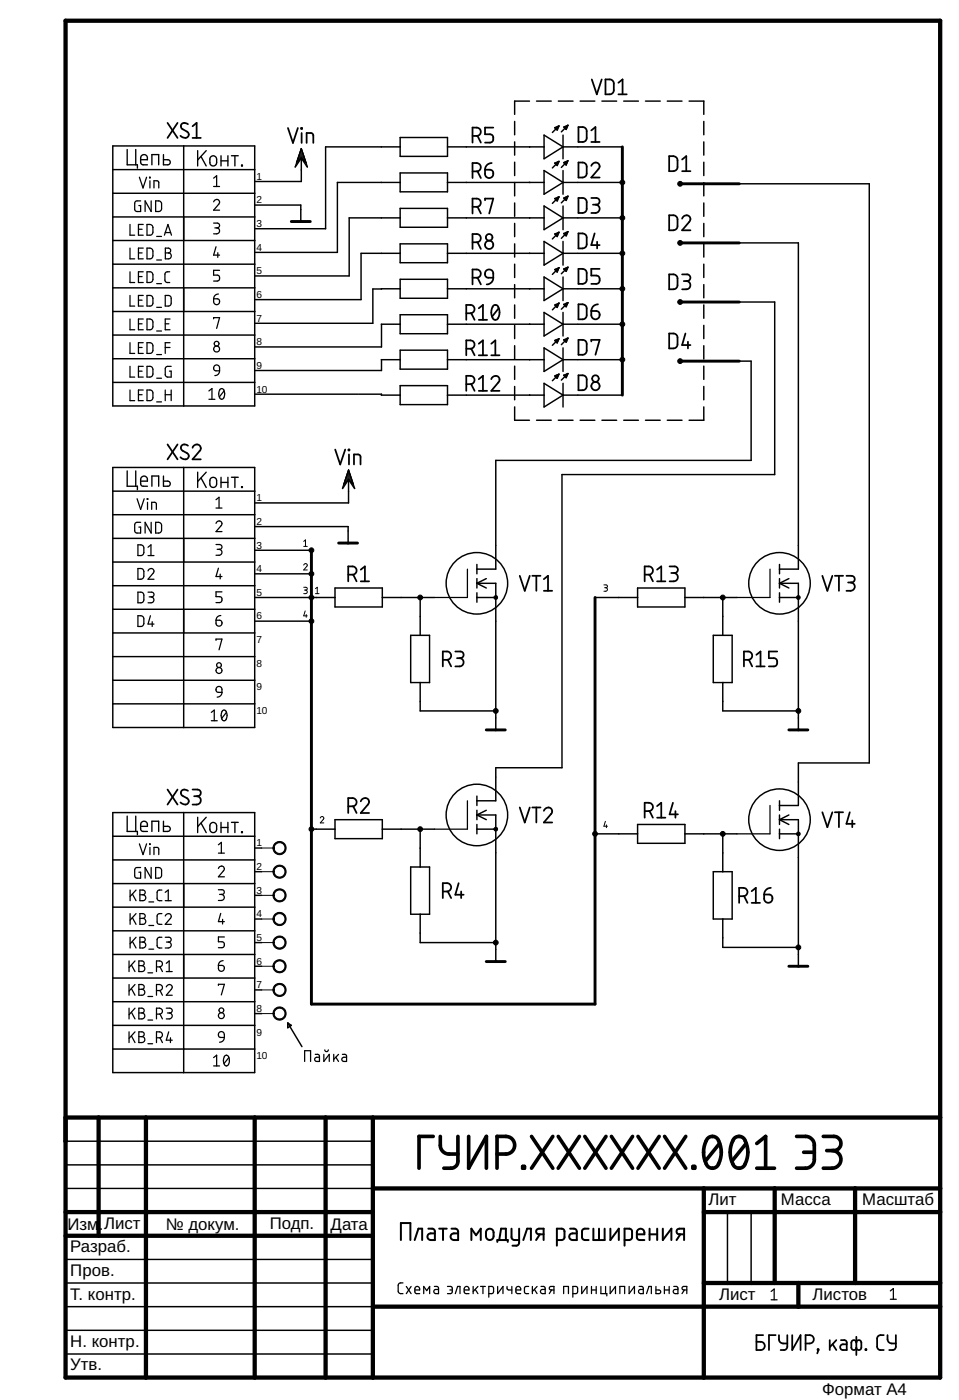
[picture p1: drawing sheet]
<svg xmlns="http://www.w3.org/2000/svg" width="195mm" height="284mm" viewBox="0 0 195 284" stroke-linecap="round" stroke-linejoin="round" font-family="sans-serif">
<defs><g id="words">
<g font-size="3.4">
<text x="143.8" y="244.7">Лит</text>
<text x="158.5" y="244.6">Масса</text>
<text x="175" y="244.7">Масштаб</text>
<text x="13.7" y="249.7">Изм</text>
<text x="20" y="249.7">.</text>
<text x="21.1" y="249.6">Лист</text>
<text x="33.6" y="249.7">№ докум.</text>
<text x="54.7" y="249.6">Подп.</text>
<text x="67.1" y="249.7">Дата</text>
<text x="14.3" y="254.2">Разраб.</text>
<text x="14.3" y="259">Пров.</text>
<text x="14.3" y="263.8">Т. контр.</text>
<text x="146" y="263.8">Лист</text>
<text x="164.9" y="263.8">Листов</text>
<text x="14.3" y="273.4">Н. контр.</text>
<text x="14.3" y="278.2">Утв.</text>
<text x="166.9" y="283.2">Формат А4</text>
</g>
<g font-size="2.1">
<text x="52" y="36.5">1</text>
<text x="52" y="41.3">2</text>
<text x="52" y="46.1">3</text>
<text x="52" y="50.9">4</text>
<text x="52" y="55.7">5</text>
<text x="52" y="60.5">6</text>
<text x="52" y="65.3">7</text>
<text x="52" y="70.1">8</text>
<text x="52" y="74.9">9</text>
<text x="52" y="79.7">10</text>
<text x="52" y="101.8">1</text>
<text x="52" y="106.6">2</text>
<text x="52" y="111.4">3</text>
<text x="52" y="116.2">4</text>
<text x="52" y="121">5</text>
<text x="52" y="125.8">6</text>
<text x="52" y="130.6">7</text>
<text x="52" y="135.4">8</text>
<text x="52" y="140.2">9</text>
<text x="52" y="145">10</text>
<text x="52" y="171.8">1</text>
<text x="52" y="176.6">2</text>
<text x="52" y="181.4">3</text>
<text x="52" y="186.2">4</text>
<text x="52" y="191">5</text>
<text x="52" y="195.8">6</text>
<text x="52" y="200.6">7</text>
<text x="52" y="205.4">8</text>
<text x="52" y="210.2">9</text>
<text x="52" y="215">10</text>
</g>
</g></defs>
<g fill="none" stroke="#000" stroke-width=".36">
<path d="M120.1 16.1l1.1 3.1 .9-3.1M122.9 16.1a1.49 1.49 0 0 1 1.4 .3l.3 .6v1.5l-.3 .4a1.49 1.49 0 0 1-1.4 .3zM125.5 19.2h1.7M125.5 16.8l.9-.7v3.1M34 25l2 3M36 25l-2 3M38.2 25.2a.79 .79 0 0 0-1-.2 .79 .79 0 0 0-.4 .9l.1 .2a2.53 2.53 0 0 1 1.4 1 .76 .76 0 0 1-.3 .8 .76 .76 0 0 1-.9 0l-.5-.3M39.1 25.6l.8-.6v3M39.1 28h1.7M58.5 26l1 3 1-3M61.1 26h.2v.2h-.2zM61.2 27v2"/>
<path d="M62.2 29v-2h1l.3 .2 .1 1.8M95.9 27.6a1.51 1.51 0 0 0 1.5-.3 .85 .85 0 0 0 .1-.9 .85 .85 0 0 0-.7-.5h-.9v3.1M95.9 34.8h.9a.85 .85 0 0 0 .8-.9 .85 .85 0 0 0-.8-.8h-.9v3M96.9 27.6l.7 1.4M96.9 34.8l.7 1.3M98.5 34.5h1a.85 .85 0 0 1 .6 .9 .85 .85 0 0 1-.8 .7 .85 .85 0 0 1-.8-.8zM99.8 33.1l-.8 .3-.4 .5-.1 .6M100.1 25.9h-1.6v1.4h1a.87 .87 0 0 1 .7 .8 .87 .87 0 0 1-.7 .9h-1M117.4 25.8a1.45 1.45 0 0 1 1.5 .3l.2 .5v1.6l-.2 .4a1.56 1.56 0 0 1-1.5 .2zM117.4 33a1.45 1.45 0 0 1 1.5 .2l.2 .6v1.6l-.2 .4a1.62 1.62 0 0 1-1.5 .2zM120 33.7a.83 .83 0 0 1 1.2-.7 .83 .83 0 0 1 .3 1.3l-1.5 1.7h1.7M120 28.8h1.7"/>
<path d="M120 26.5l.9-.7v3M135.8 31.7a1.49 1.49 0 0 1 1.6 .4l.1 1.8-.2 .6a1.62 1.62 0 0 1-1.5 .3zM138.5 34.8h1.7M138.5 32.4l.8-.7v3.1M95.9 42a1.46 1.46 0 0 0 1.5-.3 .84 .84 0 0 0 .1-.9 .84 .84 0 0 0-.7-.5h-.9v3M95.9 49.2a1.46 1.46 0 0 0 1.5-.3 .84 .84 0 0 0 .1-.9 .84 .84 0 0 0-.7-.5h-.9v3M95.9 56.4a1.46 1.46 0 0 0 1.5-.3 .84 .84 0 0 0 .1-.9 .84 .84 0 0 0-.7-.5h-.9v3M96.9 42l.7 1.3M96.9 49.2l.7 1.3M96.9 56.4l.7 1.3M98.5 40.7v-.4h1.6l-.8 3M98.7 54.9a.84 .84 0 0 1 .9-.1 .84 .84 0 0 1 .5 .8v.8h-1a.82 .82 0 0 1-.7-.6 .82 .82 0 0 1 .3-.9z"/>
<path d="M100.1 56.4l-.2 .8-.5 .4-.6 .1M117.4 40.2a1.45 1.45 0 0 1 1.5 .2l.2 .6v1.6l-.2 .4a1.62 1.62 0 0 1-1.5 .2zM117.4 47.4a1.43 1.43 0 0 1 1.6 .4l.1 1.8-.2 .6a1.62 1.62 0 0 1-1.5 .2zM117.4 54.6a1.43 1.43 0 0 1 1.6 .4l.1 1.8-.2 .6a1.62 1.62 0 0 1-1.5 .2zM120 40.2h1a.68 .68 0 0 1 .7 .7 .68 .68 0 0 1-.7 .6h-.6M120.7 47.4l-.7 2.4h1.7M120.9 41.5a.85 .85 0 0 1 .8 .9 .85 .85 0 0 1-.8 .8h-.9M121.2 49.1v1.3M121.7 54.6h-1.7v1.3h1a.86 .86 0 0 1 .7 .9 .86 .86 0 0 1-.7 .8h-1M135.8 43.7h1.1l.5 .4 .1 1.8-.2 .6a1.62 1.62 0 0 1-1.5 .3zM135.8 55.7h1.1l.5 .4 .1 1.8-.2 .6a1.56 1.56 0 0 1-1.5 .2zM138.5 44.4a.83 .83 0 0 1 1.1-.6 .83 .83 0 0 1 .3 1.3l-1.4 1.7h1.7"/>
<path d="M138.5 55.7h1a.68 .68 0 0 1 .7 .7 .68 .68 0 0 1-.7 .7h-.7M139.3 57.1a.84 .84 0 0 1 .8 .8 .84 .84 0 0 1-.8 .8h-.8M94.7 63.6a1.51 1.51 0 0 0 1.4-.3 .84 .84 0 0 0 .2-.9 .84 .84 0 0 0-.8-.5h-.8v3M94.7 70.8a1.51 1.51 0 0 0 1.4-.3 .84 .84 0 0 0 .2-.9 .84 .84 0 0 0-.8-.5h-.8v3M94.7 78a1.51 1.51 0 0 0 1.4-.3 .84 .84 0 0 0 .2-.9 .84 .84 0 0 0-.8-.5h-.8v3M95.7 63.6l.6 1.3M95.7 70.8l.6 1.3M95.7 78l.6 1.3M97.2 62.6l.8-.7v3M97.2 69.8l.8-.7v3M97.2 77l.8-.7v3M97.2 64.9h1.7"/>
<path d="M97.2 72.1h1.7M97.2 79.3h1.7M99.7 77a.82 .82 0 0 1 1.2-.7 .82 .82 0 0 1 .2 1.4l-1.4 1.6h1.7M99.7 72.1h1.7M99.7 69.8l.9-.7v3M100.2 62l.4-.1a1.44 1.44 0 0 1 .8 1.9l-.1 .4a.73 .73 0 0 1-.7 .7 .73 .73 0 0 1-.8-.7v-1.1zM101.2 62.6l-1.3 1.7M117.4 61.8a1.43 1.43 0 0 1 1.6 .4l.1 1.8-.2 .6a1.45 1.45 0 0 1-1.5 .2zM117.4 69a1.56 1.56 0 0 1 1.5 .2l.2 .6v1.6l-.2 .4a1.45 1.45 0 0 1-1.5 .2zM117.4 76.2a1.56 1.56 0 0 1 1.5 .2l.2 .6v1.6l-.2 .4a1.45 1.45 0 0 1-1.5 .2zM120 63.1h1a.85 .85 0 0 1 .7 1 .85 .85 0 0 1-.9 .7 .85 .85 0 0 1-.8-.8zM120 69.3v-.3h1.7l-.8 3"/>
<path d="M121.4 61.8l-.9 .3-.3 .5-.2 .5M135.8 67.7a1.56 1.56 0 0 1 1.5 .2l.2 .7v1.5l-.2 .4a1.56 1.56 0 0 1-1.5 .2zM139.1 67.7l-.6 2.4h1.7M139.7 69.4v1.3M34 90.2l2 3.1M36 90.2l-2 3.1M38.2 90.5a.76 .76 0 0 0-1.2-.2 .76 .76 0 0 0 .1 1.2l.9 .5a.72 .72 0 0 1 .1 1 .72 .72 0 0 1-1 .2l-.5-.4M39.1 90.9a.82 .82 0 0 1 1.2-.6 .82 .82 0 0 1 .2 1.3l-1.4 1.7h1.7M68 91.3l1.1 3 1-3M70.8 91.3h.1v.1h-.1zM70.8 92.3v2M71.9 94.3v-2h.8l.4 .2 .1 1.8"/>
<path d="M70.7 116.7h.8a.84 .84 0 0 0 .9-.9 .84 .84 0 0 0-.9-.8h-.8v3M71.7 116.7l.7 1.3M73.2 115.7l.9-.7v3M73.2 118h1.7M105.5 116.9l1 3 1-3M108 116.9h1.7M108.9 116.9v3M110.4 117.6l.8-.7v3M110.4 119.9h1.7M130.9 116.7h.8a.84 .84 0 0 0 .8-.9 .84 .84 0 0 0-.8-.8h-.8v3M131.9 116.7l.6 1.3M133.4 118h1.7"/>
<path d="M133.4 115.7l.8-.7v3M135.9 115h1a.67 .67 0 0 1 .7 .7 .67 .67 0 0 1-.7 .6h-.6M136.8 116.3a.85 .85 0 0 1 .8 .9 .85 .85 0 0 1-.8 .8h-.9M166.9 116.9l1.1 3 1-3M169.5 116.9h1.6M170.3 116.9v3M171.8 116.9h1a.68 .68 0 0 1 .7 .7 .68 .68 0 0 1-.7 .7h-.6M172.7 118.3a.85 .85 0 0 1 .8 .8 .85 .85 0 0 1-.8 .8h-.9M89.9 134a1.51 1.51 0 0 0 1.5-.3 .84 .84 0 0 0 .1-.9 .84 .84 0 0 0-.8-.5h-.8v3M90.9 134l.7 1.3M92.4 132.3h1a.68 .68 0 0 1 .7 .6 .68 .68 0 0 1-.7 .7h-.6M93.3 133.6a.84 .84 0 0 1 .8 .9 .84 .84 0 0 1-.8 .8h-.9"/>
<path d="M151 134a1.51 1.51 0 0 0 1.5-.3 .84 .84 0 0 0 .1-.9 .84 .84 0 0 0-.7-.5h-.9v3M152 134l.7 1.3M153.5 135.3h1.7M153.5 132.9l.9-.6v3M157.8 132.3h-1.7v1.3h1a.85 .85 0 0 1 .7 .9 .85 .85 0 0 1-.7 .8h-1M34 160.3l2 3M36 160.3l-2 3M38.2 160.5a.79 .79 0 0 0-1-.2 .79 .79 0 0 0-.4 .9l.1 .2a2.53 2.53 0 0 1 1.4 1 .75 .75 0 0 1-.3 .9 .75 .75 0 0 1-.9-.1l-.5-.3M39.1 160.3h1a.68 .68 0 0 1 .7 .7 .68 .68 0 0 1-.7 .6h-.7M39.9 161.6a.85 .85 0 0 1 .9 .9 .85 .85 0 0 1-.9 .8h-.8M70.7 163.7h.8a.84 .84 0 0 0 .9-.8 .84 .84 0 0 0-.9-.9h-.8v3.1M71.7 163.7l.7 1.4"/>
<path d="M73.2 162.7a.83 .83 0 0 1 1.2-.6 .83 .83 0 0 1 .3 1.3l-1.5 1.7h1.7M93.1 179.3l-.7 2.3h1.7M105.5 163.9l1 3.1 1-3.1M108 163.9h1.7M108.9 163.9v3.1M110.4 164.6a.83 .83 0 0 1 1.2-.6 .83 .83 0 0 1 .2 1.3l-1.4 1.7h1.7M130.9 164.7a1.43 1.43 0 0 0 1.4-.3 .83 .83 0 0 0 .2-.9 .83 .83 0 0 0-.8-.5h-.8v3M131.9 164.7l.6 1.3M133.4 163.7l.8-.7v3M133.4 166h1.7M136.6 163l-.7 2.3h1.7M137.1 164.7v1.3"/>
<path d="M166.9 164.9l1.1 3 1-3M169.5 164.9h1.6M170.3 164.9v3M172.5 164.9l-.7 2.4h1.7M173 166.6v1.3M89.9 181a1.51 1.51 0 0 0 1.5-.3 .84 .84 0 0 0 .1-.9 .84 .84 0 0 0-.8-.5h-.8v3M90.9 181l.7 1.3M93.6 181v1.3M150 181.9a1.51 1.51 0 0 0 1.5-.3 .84 .84 0 0 0 .2-.9 .84 .84 0 0 0-.8-.4h-.9v3M151.1 181.9l.6 1.4M152.6 180.9l.8-.6v3M152.6 183.3h1.7"/>
<path d="M155.1 181.6h1a.84 .84 0 0 1 .7 .9 .84 .84 0 0 1-.9 .8 .84 .84 0 0 1-.8-.8zM156.5 180.3l-.9 .2-.3 .5-.2 .6M154.9 271.1h-1.3v3a1.46 1.46 0 0 0 1.4-.3 .84 .84 0 0 0 .2-.9 .84 .84 0 0 0-.8-.5h-.8M157.5 271.1h-1.4v3M158.1 271.1a1.56 1.56 0 0 0 .3 1.4 1.64 1.64 0 0 0 1.4 .2M159.8 271.1v2.5l-.5 .5h-.8M160.8 271.1v3l1.7-3v3M163.5 272.7a1.51 1.51 0 0 0 1.5-.2 .84 .84 0 0 0 .1-.9 .84 .84 0 0 0-.7-.5h-.9v3M166 273.9h.2v.2h-.2zM166.2 274.1l-.3 .7M168.4 272.1v2M169 272.9l.8 1.2"/>
<path d="M169.8 272.1l-1.4 1.4M170.7 272.1h.8l.4 .3v1.7h-.8a.58 .58 0 0 1-.6-.6 .58 .58 0 0 1 .6-.6h.8M172.9 272.2l.3-.1h.4l.2 .5a.51 .51 0 0 1 .5-.5 .51 .51 0 0 1 .6 .5v1a.51 .51 0 0 1-.6 .5 .51 .51 0 0 1-.5-.5 .51 .51 0 0 1-.5 .5 .51 .51 0 0 1-.5-.5zM173.8 271.4v3.7M175.7 273.9h.2v.2h-.2zM179.4 271.1a1.18 1.18 0 0 0-1.2 .2l-.2 .4 .1 1.9 .4 .5h.9M180.2 271.1a1.62 1.62 0 0 0 .2 1.4 1.62 1.62 0 0 0 1.5 .2M181.9 271.1v2.3l-.2 .4-.3 .3h-.9"/>
<circle cx="99.3" cy="49.7" r=".84"/>
<circle cx="99.3" cy="48.2" r=".67"/>
<circle cx="120.9" cy="76.9" r=".68"/>
<circle cx="120.9" cy="78.4" r=".84"/>
</g>
<g fill="none" stroke="#000" stroke-width=".3">
<path d="M22.9 29.6h28.8v52.8h-28.8zM22.9 39.2h28.8M22.9 34.4h28.8M37.3 29.6v52.8M61.2 32.1l1.2 1.8M61.2 32.1l-1.3 1.8M61.2 32.1v4.7h-9.5M81.2 27.9h9.6v3.8h-9.6zM81.2 35.1h9.6v3.8h-9.6zM81.2 29.8h-15.1v16.6h-14.4M81.2 37h-12.7v14.2h-16.8M90.8 29.8h19.6"/>
<path d="M90.8 37h19.6M104.5 24.7v2.7M104.5 28.8v2.7M104.5 32.9v2.7M104.5 37.1v2.7M107.5 20.5h-3v2.7M108.9 20.5h3M110.4 27.4l3.9 2.4-3.9 2.4zM110.4 34.6l3.9 2.4-3.9 2.4zM112.6 25.9l.9-.3-.4 .8zM112.6 33.1h.7M112.6 26h.7"/>
<path d="M112.9 33.4h.3M112.9 26.2h.3M113.1 25.7h.3M113.2 32.9h.2M113.3 20.5h3M113.5 25.6l-1.4 1.3M113.5 32.8l-1.4 1.3M113.5 32.8l-.9 .3M113.5 32.8l-.4 .8-.5-.5M113.5 40l-1.4 1.3M114.3 29.8h12M114.3 37h12"/>
<path d="M114.3 27.4v4.8M114.3 34.6v4.8M114.4 25.8l.9-.4-.4 .9zM114.4 33l.9-.4-.4 .9zM114.6 33.1h.5M114.6 26h.5M114.7 25.7h.5M114.7 32.9h.5M114.8 33.4h.2M114.9 26.2h.1M115.3 25.5h.1M115.3 25.4l-1.3 1.4"/>
<path d="M115.3 32.6l-1.3 1.4M115.3 39.8l-1.3 1.4M117.8 20.5h2.9M122.2 20.5h3M126.6 20.5h3M131 20.5h3M135.5 20.5h2.9M139.9 20.5h3v2.7M142.9 24.7v2.7M142.9 28.8v2.7M142.9 32.9v2.7M142.9 37.1v2.7"/>
<path d="M150.1 37.3h26.4v117.6h-14.4v8.6h-3.9M22.9 48.8h28.8M22.9 44h28.8M22.9 58.4h28.8M22.9 53.6h28.8M51.7 41.6h9.4v3.4M77.4 58.6h3.8M77.4 58.6l-1.7 .1v6.9h-24M81.2 42.3h9.6v3.8h-9.6zM81.2 49.5h9.6v3.8h-9.6zM81.2 56.7h9.6v3.9h-9.6zM81.2 44.2h-10.3v11.8h-19.2"/>
<path d="M81.2 51.4h-7.9v9.4h-21.6M90.8 44.2h19.6M90.8 51.4h19.6M90.8 58.6h19.6M104.5 41.2v2.7M104.5 45.4v2.6M104.5 49.5v2.7M104.5 53.6v2.7M104.5 57.8v2.7M110.4 41.8l3.9 2.4-3.9 2.4zM110.4 49l3.9 2.4-3.9 2.4zM110.4 56.2l3.9 2.4-3.9 2.4z"/>
<path d="M112.6 40.3l.9-.3-.4 .8zM112.6 54.7l.9-.3-.4 .8zM112.6 40.3h.7M112.7 47.5h.6M112.8 54.7h.5M112.8 54.9h.4M112.8 47.7h.4M112.9 40.6h.3M113.1 55.2h.1M113.1 48h.1M113.2 40.1h.2M113.3 47.2h.1"/>
<path d="M113.4 54.4h.1M113.5 47.2l-1.4 1.3M113.5 47.2l-.9 .3 .5 .5M113.5 47.2l-.4 .8M113.5 54.4l-1.4 1.3M114.3 44.2h12M114.3 51.4h12M114.3 58.6h12M114.3 41.8v4.8M114.3 49v4.8M114.3 56.2v4.8M114.4 40.2l.9-.4-.4 .9z"/>
<path d="M114.4 47.4l.9-.4-.4 .9zM114.4 54.6l.9-.4-.4 .9zM114.5 54.7h.6M114.5 47.5h.6M114.5 40.3h.6M114.8 54.9h.2M114.8 40.1h.4M114.8 47.7h.2M114.8 40.6h.2M114.8 47.2h.4M114.9 54.4h.3M115.3 47l-1.3 1.4"/>
<path d="M115.3 54.2l-1.3 1.4M142.9 41.2v2.7M142.9 45.4v2.6M142.9 49.5v2.7M142.9 53.6v2.7M142.9 57.8v2.7M149.6 49.3h12.5v66.2h-3.9M22.9 63.2h28.8M22.9 77.6h28.8M22.9 72.8h28.8M22.9 68h28.8M77.4 65.8h3.8"/>
<path d="M77.4 73h3.8M77.4 65.8v4.6h-25.7M77.4 73v2.2h-25.7M81.2 63.9h9.6v3.9h-9.6zM81.2 71.1h9.6v3.8h-9.6zM81.2 78.3h9.6v3.8h-9.6zM90.8 65.8h19.6M90.8 73h19.6M104.5 61.9v2.7M104.5 66.1v2.6M104.5 70.2v2.7M104.5 74.3v2.7"/>
<path d="M104.5 78.5v2.7M110.4 63.4l3.9 2.4-3.9 2.4zM110.4 70.6l3.9 2.4-3.9 2.4zM110.4 77.8l3.9 2.4-3.9 2.4zM112.6 61.9l.9-.4-.4 .9zM112.6 69.1l.9-.3-.4 .8zM112.6 76.3l.9-.3-.4 .8zM112.7 76.4h.6M112.7 69.3h.6M112.8 62.1h.4M112.8 61.8h.5M112.9 69h.5"/>
<path d="M112.9 76.2h.5M113 76.7h.2M113 69.5h.1M113 62.4h.1M113.4 61.6h.1M113.5 61.5l-1.4 1.4M113.5 68.8l-1.4 1.3M113.5 76l-1.4 1.3M114.3 65.8h12M114.3 73h12M114.3 63.4v4.8M114.3 70.6v4.8"/>
<path d="M114.3 77.8v4.8M114.4 61.8l.9-.4-.4 .9zM114.4 76.2l.9-.4-.4 .9zM114.5 69h.6M114.5 61.8h.6M114.5 76.2h.6M114.7 76.4h.3M114.7 69.3h.3M114.7 62.1h.3M115 61.6h.2M115 68.7h.2M115.1 75.9h.1"/>
<path d="M115.3 61.4l-1.3 1.4M115.3 68.6l-1.3 1.4M115.3 68.6l-.9 .4M115.3 68.6l-.4 .9-.5-.5M115.3 75.8l-1.3 1.4M142.9 61.9v2.7M142.9 66.1v2.6M142.9 70.2v2.7M142.9 74.3v2.7M142.9 78.5v2.7M149.6 73.3h2.9v20.2h-51.9v22h-3.8M150.1 61.3h7.2v35h-43.2v59.6h-13.5v6.7h-3.8"/>
<path d="M22.9 94.9h28.8v52.8h-28.8zM22.9 99.7h28.8M37.3 94.9v52.8M51.7 80h20.9M70.8 97.3l1.2 1.9M70.8 97.3l-1.3 1.9M70.8 97.3v4.8h-19.1M72.8 80h4.6v.2M77.4 80.2h3.8M90.8 80.2h19.6M104.5 82.6v2.7h3M108.9 85.3h3"/>
<path d="M113.3 85.3h3M114.3 80.2h12M117.8 85.3h2.9M122.2 85.3h3M126.6 85.3h3M131 85.3h3M135.5 85.3h2.9M142.9 82.6v2.7h-3M22.9 114.1h28.8M22.9 109.3h28.8M22.9 104.5h28.8M22.9 118.9h28.8"/>
<path d="M51.7 106.9h19v3.4M51.7 111.7h11.5M51.7 116.5h11.5M68 119.4h9.6v3.8h-9.6zM96.8 114.6v1.9M96.8 117.5v1.9M96.8 118.4h3.8v29.8M96.8 118.4l1.9 1M98.7 117.5l-1.9 .9M129.4 119.4h9.6v3.8h-9.6zM158.2 118.4h3.9v29.8M158.2 114.6v1.9"/>
<path d="M158.2 117.5v1.9M158.2 118.4l1.9 1M160.1 117.5l-1.9 .9M22.9 128.5h28.8M22.9 123.7h28.8M22.9 138.1h28.8M22.9 133.3h28.8M51.7 121.3h16.3M51.7 126.1h11.5M77.6 121.3h10.6M83.4 129h3.8v9.6h-3.8zM85.3 121.3v7.7"/>
<path d="M85.3 138.6v5.7h15.3M96.8 120.3v2M96.8 121.3h3.8M120.8 121.3h8.6M139 121.3h10.6M144.8 129h3.8v9.6h-3.8zM146.7 121.3v7.7M146.7 138.6v5.7h15.4M158.2 121.3h3.9M158.2 120.3v2M22.9 142.9h28.8M22.9 165h28.8v52.8h-28.8z"/>
<path d="M22.9 179.4h28.8M22.9 174.6h28.8M22.9 169.8h28.8M37.3 165v52.8M51.7 177h1.4M51.7 172.2h1.4M63.2 168.3h4.8M68 166.4h9.6v3.9h-9.6zM77.6 168.3h10.6M83.4 176h3.8v9.6h-3.8zM85.3 168.3v7.7M96.8 161.6v1.9"/>
<path d="M96.8 164.5v1.9M96.8 167.4v1.9M96.8 165.5h3.8v29.7M96.8 168.3h3.8M96.8 165.5l1.9 .9M98.7 164.5l-1.9 1M120.8 169.3h8.6M129.4 167.4h9.6v3.8h-9.6zM139 169.3h10.6M144.8 177h3.8v9.6h-3.8zM146.7 169.3v7.7M158.2 162.6v1.9"/>
<path d="M158.2 165.5v1.9M158.2 168.3v2M158.2 166.4h3.9v29.8M158.2 169.3h3.9M158.2 166.4l1.9 1M160.1 165.5l-1.9 .9M22.9 184.2h28.8M22.9 198.6h28.8M22.9 193.8h28.8M22.9 189h28.8M51.7 186.6h1.4M51.7 191.4h1.4"/>
<path d="M51.7 181.8h1.4M51.7 196.2h1.4M85.3 185.6v5.8h15.3M146.7 186.6v5.7h15.4M22.9 213h28.8M22.9 208.2h28.8M22.9 203.4h28.8M51.7 201h1.4M51.7 205.8h1.4M58.4 207.7l2.9 4.8M58.4 207.7l.7 .5-.7 .5zM13.3 231.7h62.4"/>
<path d="M13.3 236.5h62.4M13.3 241.3h62.4M13.3 255.7h62.4M147.7 246.1v14.4M152.5 246.1v14.4M13.3 260.5h62.4M13.3 265.3h62.4M13.3 270.1h62.4M13.3 274.9h62.4"/>
<circle cx="96.8" cy="118.4" r="6.2"/>
<circle cx="158.2" cy="118.4" r="6.2"/>
<circle cx="96.8" cy="165.5" r="6.2"/>
<circle cx="158.2" cy="166.4" r="6.2"/>
</g>
<g fill="none" stroke="#000" stroke-width=".2">
<path d="M61.7 114.7a.36 .36 0 0 1 .5-.3 .36 .36 0 0 1 .1 .6l-.6 .7h.7M61.7 119.2h.5l.2 .2-.2 .4h-.4M61.7 109.9l.3-.3v1.3M61.7 110.9h.7M62 119.8a.36 .36 0 0 1 .4 .4 .36 .36 0 0 1-.4 .3h-.3M64 119.5l.4-.3v1.3M122.6 118.7h.4l.3 .3-.1 .3h-.5M123 119.3a.36 .36 0 0 1 .3 .4 .36 .36 0 0 1-.3 .3h-.4M61.9 124l-.2 1h.7M62.2 124.8v.5M64 120.5h.8M53.1 177h2.4"/>
<path d="M53.1 172.2h2.4M65 166.1a.35 .35 0 0 1 .5-.3 .35 .35 0 0 1 .1 .5l-.6 .8h.7M122.9 166.7l-.3 1h.7M123.1 167.5v.5M53.1 196.2h2.4M53.1 191.4h2.4M53.1 186.6h2.4M53.1 181.8h2.4M53.1 205.8h2.4M53.1 201h2.4"/>
</g>
<g fill="none" stroke="#000" stroke-width=".87">
<path d="M13.3 4.2h177.6v275.5h-177.6zM13.3 226.9h177.6M20 226.9v24M29.6 226.9v52.8M51.7 226.9v52.8M66.1 226.9v52.8M75.7 226.9v52.8M13.3 246.1h62.4M13.3 250.9h62.4M75.7 241.3h115.2M142.9 246.1h48M142.9 241.3v38.4"/>
<path d="M157.3 241.3v19.2M173.6 241.3v19.2M75.7 265.3h115.2M142.9 260.5h48M162.1 260.5v4.8"/>
</g>
<g fill="none" stroke="#000" stroke-width=".28">
<path d="M25.8 30.3v3.2h2.1v.6M27.6 30.3v3.2M28.5 32.4h1.4a.72 .72 0 0 0-.4-1 .72 .72 0 0 0-1 .7l.2 1.1 .2 .2 1 .1M30.8 33.5v-2.1h1.4v2.1M33.2 31.4v2.1h.9a.52 .52 0 0 0 .5-.6 .52 .52 0 0 0-.5-.5h-.9M40.1 30.6v3.1M40.8 31.8l1.1 1.9M41.9 30.6l-1.8 1.9M42.7 31.9a.69 .69 0 0 1 .8-.2 .69 .69 0 0 1 .5 .6v.7a.69 .69 0 0 1-.7 .7 .69 .69 0 0 1-.7-.7zM44.9 31.6v2.1M44.9 32.7h1.4M46.3 31.6v2.1"/>
<path d="M47 31.6h1.4M47.7 31.6v2.1M49 33.5h.2v.2h-.2zM25.8 95.6v3.1h2.1v.7M27.6 95.6v3.1M28.5 97.7h1.4a.72 .72 0 0 0-.5-1 .72 .72 0 0 0-.9 .6l.1 1.1 .2 .2 1.1 .1M30.8 98.7v-2.1h1.4v2.1M33.2 96.6v2.1h.9a.52 .52 0 0 0 .5-.5 .52 .52 0 0 0-.5-.5h-.9M40.1 95.9v3.1M40.8 97.1l1.1 1.9M41.9 95.9l-1.8 1.9M42.7 97.2a.7 .7 0 0 1 .8-.3 .7 .7 0 0 1 .5 .7 1.19 1.19 0 0 1-.3 1.2l-.4 .2-.6-.3-.1-.4z"/>
<path d="M44.9 96.9v2.1M44.9 97.9h1.4M46.3 96.9v2.1M47 96.9h1.4M47.7 96.9v2.1M49 98.8h.2v.2h-.2zM25.8 165.7v3.1h2.1v.7M27.6 165.7v3.1M28.5 167.8h1.4a.72 .72 0 0 0-.4-1.1 .72 .72 0 0 0-1 .7l.2 1.2 .2 .2h1M30.8 168.8v-2.1h1.4v2.1M33.2 166.7v2.1h.9a.52 .52 0 0 0 .5-.5 .52 .52 0 0 0-.5-.5h-.9M40.1 165.9v3.1"/>
<path d="M40.8 167.1l1.1 1.9M41.9 165.9l-1.8 1.9M42.7 167.3a.69 .69 0 0 1 .8-.3 .69 .69 0 0 1 .5 .7v.7a.69 .69 0 0 1-.7 .6 .69 .69 0 0 1-.7-.6zM44.9 167v2M44.9 168h1.4M46.3 167v2M47 167h1.4M47.7 167v2M49 168.9h.2v.1h-.2z"/>
</g>
<g fill="#000" stroke="#000" stroke-width=".2">
<path d="M100.3 121.1a.38 .38 0 0 1 .6 0 .38 .38 0 0 1-.1 .6 .38 .38 0 0 1-.5-.4l.4-.1v.1h-.4z" fill-rule="evenodd"/>
<path d="M161.7 121.1l.4-.2a.39 .39 0 0 1 .3 .4 .39 .39 0 0 1-.3 .4h-.2l-.2-.4 .4-.1v.2l-.4-.1z" fill-rule="evenodd"/>
<path d="M55.8 176.1a1.34 1.34 0 0 1 2.1 .2 1.34 1.34 0 0 1-.8 2 1.34 1.34 0 0 1-1.7-1.3h.3a1.1 1.1 0 0 1 1.6-.9 1.1 1.1 0 0 1 .1 1.8 1.1 1.1 0 0 1-1.7-.7v-.2h-.3z" fill-rule="evenodd"/>
<path d="M55.8 171.3a1.34 1.34 0 0 1 2.1 .2 1.34 1.34 0 0 1-.8 2 1.34 1.34 0 0 1-1.7-1.3h.3a1.1 1.1 0 0 1 1.6-1 1.1 1.1 0 0 1 .1 1.9 1.1 1.1 0 0 1-1.7-.7v-.2h-.3z" fill-rule="evenodd"/>
<path d="M100.3 168.1a.38 .38 0 0 1 .6 0 .38 .38 0 0 1-.1 .6 .38 .38 0 0 1-.5-.4l.4-.1v.2l-.4-.1z" fill-rule="evenodd"/>
<path d="M161.7 169.1l.4-.2a.39 .39 0 0 1 .3 .4 .39 .39 0 0 1-.3 .4l-.2-.1-.2-.3 .4-.1v.2l-.4-.1z" fill-rule="evenodd"/>
<path d="M55.8 195.3a1.34 1.34 0 0 1 2.1 .2 1.34 1.34 0 0 1-.8 2 1.34 1.34 0 0 1-1.7-1.3h.3a1.1 1.1 0 0 1 1.6-.9 1.1 1.1 0 0 1 .1 1.8 1.1 1.1 0 0 1-1.7-.7v-.2h-.3z" fill-rule="evenodd"/>
<path d="M55.8 190.5a1.34 1.34 0 0 1 2.1 .2 1.34 1.34 0 0 1-.8 2 1.34 1.34 0 0 1-1.7-1.3h.3a1.1 1.1 0 0 1 1.6-1 1.1 1.1 0 0 1 .1 1.9 1.1 1.1 0 0 1-1.7-.7v-.2h-.3z" fill-rule="evenodd"/>
<path d="M55.8 185.6a1.34 1.34 0 0 1 2.1 .3 1.34 1.34 0 0 1-.8 2 1.34 1.34 0 0 1-1.7-1.3h.3a1.1 1.1 0 0 1 1.6-.9 1.1 1.1 0 0 1 .1 1.8 1.1 1.1 0 0 1-1.7-.6v-.3h-.3z" fill-rule="evenodd"/>
<path d="M55.8 180.9a1.34 1.34 0 0 1 2.1 .2 1.34 1.34 0 0 1-.8 2 1.34 1.34 0 0 1-1.7-1.3h.3a1.1 1.1 0 0 1 1.6-.9 1.1 1.1 0 0 1 .1 1.8 1.1 1.1 0 0 1-1.7-.6v-.3h-.3z" fill-rule="evenodd"/>
<path d="M55.8 204.8a1.34 1.34 0 0 1 2.1 .3 1.34 1.34 0 0 1-.8 1.9 1.34 1.34 0 0 1-1.7-1.2h.3a1.1 1.1 0 0 1 1.6-1 1.1 1.1 0 0 1 .1 1.9 1.1 1.1 0 0 1-1.7-.7v-.2h-.3z" fill-rule="evenodd"/>
<path d="M55.8 200a1.34 1.34 0 0 1 2.1 .3 1.34 1.34 0 0 1-.8 1.9 1.34 1.34 0 0 1-1.7-1.2h.3a1.1 1.1 0 0 1 1.6-.9 1.1 1.1 0 0 1 .1 1.8 1.1 1.1 0 0 1-1.7-.7v-.2h-.3z" fill-rule="evenodd"/>
<circle cx="126.3" cy="37" r=".49"/>
<circle cx="138.1" cy="37.3" r=".49"/>
<circle cx="126.3" cy="51.4" r=".49"/>
<circle cx="126.3" cy="44.2" r=".49"/>
<circle cx="126.3" cy="58.6" r=".49"/>
<circle cx="138.1" cy="49.3" r=".49"/>
<circle cx="126.3" cy="73" r=".49"/>
<circle cx="126.3" cy="65.8" r=".49"/>
<circle cx="138.1" cy="73.3" r=".49"/>
<circle cx="138.1" cy="61.3" r=".49"/>
<circle cx="63.2" cy="111.7" r=".49"/>
<circle cx="63.2" cy="116.5" r=".49"/>
<circle cx="63.2" cy="126.1" r=".49"/>
<circle cx="63.2" cy="121.3" r=".49"/>
<circle cx="85.3" cy="121.3" r=".49"/>
<circle cx="146.7" cy="121.3" r=".49"/>
<circle cx="100.6" cy="144.3" r=".49"/>
<circle cx="162.1" cy="144.3" r=".49"/>
<circle cx="63.2" cy="168.3" r=".49"/>
<circle cx="85.3" cy="168.3" r=".49"/>
<circle cx="120.8" cy="169.3" r=".49"/>
<circle cx="146.7" cy="169.3" r=".49"/>
<circle cx="100.6" cy="191.4" r=".49"/>
<circle cx="162.1" cy="192.3" r=".49"/>
</g>
<g fill="none" stroke="#000" stroke-width=".25">
<path d="M28.3 36l.7 2.2 .8-2.2M30.4 36l.1 .1zM30.4 36.7v1.5M31.3 38.2v-1.5h.6l.3 .2v1.3M43.4 36.2l.6-.5v2.2M43.4 37.9h1.2M60.2 33h.1M60.3 32.8h.2M60.4 32.6h.3M60.4 32.3h.5M60.5 32.1h.6M60.6 31.9h1.2"/>
<path d="M60.6 31.7h1.1M60.7 31.5h.9M60.8 31.3h.7M60.8 31.1h.7M60.9 30.9h.5M61 30.6h.3M61.1 30.4h.2M61.1 30.2h.1M61.2 30.2l-1.3 3.7M61.2 30.2l1.2 3.7M61.2 30.2l.9 2.8-.9-.9-1 .9zM61.2 32.1h.6"/>
<path d="M61.4 32.3h.5M61.7 32.6h.3M61.9 32.8h.1M62.1 33h.1M26.4 45.6v2.1h.9M26.4 50.4v2.2h.9M26.4 55.2v2.2h.9M26.4 60v2.1h.9M28.1 46.5h.7M28.1 51.3h.7M28.1 56.2h.7M28.5 40.8h-.9l-.2 .3v1.5l.3 .3h.8v-1.2h-.3"/>
<path d="M29.1 45.6h-1v2.1h1M29.1 50.4h-1v2.2h1M29.1 55.2h-1v2.2h1M29.1 60h-1v2.1h1M29.8 45.6a1.03 1.03 0 0 1 1.1 .2l.1 .4v1.1l-.4 .4h-.8zM29.8 50.4a1.03 1.03 0 0 1 1.1 .2l.1 .4-.1 1.3-.3 .2-.8 .1zM29.8 55.2h.8l.3 .2 .1 .4-.1 1.3a1.03 1.03 0 0 1-1.1 .3zM29.8 60h.8l.4 .4v1.1l-.1 .4-.3 .2h-.8zM30.7 40.8v2.1l-1.2-2.1v2.1M31.6 40.8h.8l.4 .4v1.3l-.4 .4h-.8zM31.8 48h1M31.8 52.8h1"/>
<path d="M31.8 57.6h1M33.4 47.7l.7-2.1 .7 2.1M33.5 60h.8l.4 .4v1.3l-.4 .4h-.8zM33.5 47.2h1.1M33.6 50.4h.6a.49 .49 0 0 1 .5 .5 .49 .49 0 0 1-.5 .4 .6 .6 0 0 1 .6 .6 .6 .6 0 0 1-.6 .7h-.6zM33.6 51.3h.6M34.5 55.2h-.7l-.3 .5 .1 1.4 .2 .2 .7 .1M43.4 41a.6 .6 0 0 1 .8-.5 .6 .6 0 0 1 .2 1l-1 1.2h1.2M43.4 45.3h.7a.49 .49 0 0 1 .5 .5 .49 .49 0 0 1-.5 .5h-.5M43.9 50.1l-.5 1.7h1.2M44 46.3a.6 .6 0 0 1 .6 .6 .6 .6 0 0 1-.6 .6h-.6M44.2 51.3v1"/>
<path d="M44.3 59.7l-.6 .3-.3 .7M44.6 54.9h-1.2v1h.7a.62 .62 0 0 1 .5 .6 .62 .62 0 0 1-.5 .6h-.7M26.4 64.8v2.1h.9M26.4 69.6v2.2h.9M26.4 74.4v2.2h.9M26.4 79.2v2.1h.9M28.1 60.9h.7M28.1 65.7h.7M28.1 70.5h.7M28.1 75.3h.7M29.1 64.8h-1v2.1h1M29.1 69.6h-1v2.2h1"/>
<path d="M29.1 74.4h-1v2.2h1M29.1 79.2h-1v2.1h1M29.8 64.8a1.03 1.03 0 0 1 1.1 .2l.1 .4-.1 1.3-.3 .2h-.8zM29.8 69.6a1.03 1.03 0 0 1 1.1 .2l.1 .4-.1 1.3-.3 .2-.8 .1zM29.8 74.4h.8l.3 .2 .1 .4-.1 1.3a1.03 1.03 0 0 1-1.1 .3zM29.8 79.2h.8l.4 .4v1.1l-.1 .4-.3 .2h-.8zM31.8 62.4h1M31.8 67.2h1M31.8 72h1M31.8 76.8h1M33.5 79.2v2.1M33.5 65.7h.8"/>
<path d="M33.5 70.5h1M34.5 64.8h-1v2.1h1M34.5 69.6h-1v2.2M34.7 74.4h-.9l-.2 .3v1.5l.3 .3 .8 .1v-1.3h-.3M34.7 79.2v2.1M42.4 79.4l.6-.5v2.2M43.4 60.7h.7a.61 .61 0 0 1 .5 .6 .61 .61 0 0 1-.7 .6 .61 .61 0 0 1-.5-.6zM43.4 64.7v-.2h1.2l-.6 2.2M43.5 74.3a.6 .6 0 0 1 .7-.2 .6 .6 0 0 1 .4 .6v.6h-.7a.56 .56 0 0 1-.5-.4 .56 .56 0 0 1 .1-.6zM44.6 75.3l-.3 .7-.7 .3M44.7 79l.3-.1a1.3 1.3 0 0 1 0 2.2 1.29 1.29 0 0 1-.4-1.9zM45.5 79.4l-1 1.2"/>
<path d="M28.1 80.1h.7M31.8 81.6h1M33.5 80.1h1.2M42.4 81.1h1.2M69.8 98.3l1-1 .9 1M69.8 98.3h.1M69.9 98.1h.1M69.9 97.9h.3M70 97.7h.4M70.1 97.4h.5M70.2 97.2h1.2M70.2 97h1.1"/>
<path d="M70.3 96.8h.9M70.4 96.6h.8M70.4 96.4h.7M70.5 96.2h.5M70.6 96h.3M70.6 95.8h.3M70.7 95.5h.1M70.8 95.4l-1.3 3.8M70.8 95.4l1.2 3.8M70.8 95.4l-1 2.9M70.8 95.4l.9 2.9M70.9 97.4h.5"/>
<path d="M71.1 97.7h.4M71.3 97.9h.3M71.5 98.1h.1M71.7 98.3h.1M27.8 101.3l.7 2.1 .8-2.1M28 110.6a1.03 1.03 0 0 1 1.1 .3l.1 .3-.1 1.3-.3 .3h-.8zM28 115.4h.8l.3 .3 .1 .3-.1 1.3a1.03 1.03 0 0 1-1.1 .3zM28.5 106l-.9 .1-.2 .2v1.6l.3 .3h.8v-1.2h-.3M29.9 101.3l.1 .1zM29.9 102v1.4M30.1 115.9a.59 .59 0 0 1 .8-.5 .59 .59 0 0 1 .2 1l-1 1.2h1.2M30.1 112.8h1.2"/>
<path d="M30.1 111.1l.5-.5v2.2M30.7 106v2.2l-1.2-2.2v2.2M30.8 103.4v-1.4h.7l.2 .2v1.2M31.6 106a1.03 1.03 0 0 1 1.1 .3l.1 1.5-.4 .4h-.8zM43.9 106.3a.59 .59 0 0 1 .8-.5 .59 .59 0 0 1 .2 .9l-1 1.2h1.2M43.9 110.5h.7a.49 .49 0 0 1 .5 .5 .49 .49 0 0 1-.5 .5h-.5M43.9 101.4l.6-.4v2.1M43.9 103.1h1.2M44.3 115.4l-.4 1.6h1.2M44.5 111.5a.6 .6 0 0 1 .6 .6 .6 .6 0 0 1-.6 .6h-.6M44.7 116.6v.9M94.9 115.5v5.8h-6.7"/>
<path d="M156.3 115.5v5.8h-6.7M28 120.2h.8l.4 .4v1.2l-.1 .3-.3 .3h-.8zM28 125a1.03 1.03 0 0 1 1.1 .3l.1 .3-.1 1.3-.3 .3h-.8zM30.1 120.2h.7a.48 .48 0 0 1 .5 .5 .48 .48 0 0 1-.5 .5h-.5M30.5 125l-.4 1.7h1.2M30.6 121.2a.6 .6 0 0 1 .7 .6 .6 .6 0 0 1-.7 .6h-.5M30.9 126.2v1M43.9 125.9h.7a.61 .61 0 0 1 .5 .7 .61 .61 0 0 1-.7 .5 .61 .61 0 0 1-.5-.6zM43.9 130v-.3h1.2l-.6 2.2M44 139.6a.6 .6 0 0 1 .6-.2 .6 .6 0 0 1 .5 .5v.7h-.8a.58 .58 0 0 1-.3-1zM44.8 125l-.7 .2-.2 .7M45.1 120.2h-1.2v.9h.7a.61 .61 0 0 1 .5 .6 .61 .61 0 0 1-.5 .6h-.7"/>
<path d="M42.9 144.6l.6-.4v2.1M42.9 146.3h1.2M45.1 140.6l-.3 .6-.7 .3M45.2 144.3l.1-.1a.93 .93 0 0 1 .8 1.3l-.1 .3a.52 .52 0 0 1-.5 .5 .52 .52 0 0 1-.5-.5l-.1-.8zM46 144.6l-1 1.3M28.3 171.3l.7 2.2 .8-2.2M28.5 176.1h-.9l-.2 .3v1.6l.3 .3h.8v-1.2h-.3M30.4 171.3l.1 .1zM30.4 172v1.5M30.7 176.1v2.2l-1.2-2.2v2.2M31.3 173.5v-1.5l.7 .1 .2 .2v1.2M31.6 176.1h.8l.4 .4v1.4l-.4 .4h-.8z"/>
<path d="M44.3 176.3a.59 .59 0 0 1 .9-.4 .59 .59 0 0 1 .2 .9l-1.1 1.2h1.2M44.3 171.5l.6-.5v2.2M44.3 173.2h1.2M94.9 162.6v5.7h-6.7M156.3 163.5v5.8h-6.7M26.2 195.1v2.1M26.2 199.9v2.2M26.4 180.7v2.2M26.4 185.5v2.2M26.4 190.3v2.2M26.7 195.9l.7 1.3M26.9 181.5l.7 1.4"/>
<path d="M26.9 186.3l.7 1.4M26.9 191.1l.7 1.4M27.4 195.1l-1.2 1.3M27.4 199.9l-1.2 1.3M27.6 180.7l-1.2 1.3M27.6 185.5l-1.2 1.3M27.6 190.3l-1.2 1.3M28.2 195.1h.6a.48 .48 0 0 1 .5 .5 .48 .48 0 0 1-.5 .4 .6 .6 0 0 1 .6 .6 .6 .6 0 0 1-.6 .6h-.6zM28.2 199.9h.6a.49 .49 0 0 1 .5 .5 .49 .49 0 0 1-.5 .4 .6 .6 0 0 1 .6 .6 .6 .6 0 0 1-.6 .7h-.6zM28.2 196h.6M28.4 180.7h.6a.48 .48 0 0 1 .5 .5 .48 .48 0 0 1-.5 .4 .6 .6 0 0 1 .6 .7 .6 .6 0 0 1-.6 .6h-.6zM28.4 185.5h.6a.49 .49 0 0 1 .5 .5 .49 .49 0 0 1-.5 .5 .6 .6 0 0 1 .6 .6 .6 .6 0 0 1-.6 .6h-.6z"/>
<path d="M28.4 190.3h.6a.49 .49 0 0 1 .5 .5 .49 .49 0 0 1-.5 .5 .6 .6 0 0 1 .6 .6 .6 .6 0 0 1-.6 .6h-.6zM28.4 181.6h.6M28.4 186.5h.6M28.4 191.3h.6M30 197.5h1M30.2 183.1h1M30.2 187.9h1M30.2 192.7h1M31.8 196.3a1.11 1.11 0 0 0 1.1-.3l.1-.3-.1-.4a1.06 1.06 0 0 0-1.1-.2v2.1M32.5 196.3l.5 .9M32.9 180.7h-.7l-.3 .5 .1 1.5 .2 .1 .7 .1M32.9 185.5h-.7l-.3 .5 .1 1.5 .2 .1 .7 .1"/>
<path d="M32.9 190.3h-.7l-.3 .5 .1 1.5 .2 .1 .7 .1M33.5 186a.6 .6 0 0 1 .9-.5 .6 .6 0 0 1 .2 1l-1.1 1.2h1.3M33.5 190.3h.8a.49 .49 0 0 1 .5 .5 .49 .49 0 0 1-.5 .5h-.5M33.5 182.9h1.3M33.5 181.2l.7-.5v2.2M33.8 197.2h1.2M33.8 195.6l.5-.5v2.1M34.2 191.3a.6 .6 0 0 1 .6 .6 .6 .6 0 0 1-.6 .6h-.7M44.3 180.6h.8a.48 .48 0 0 1 .4 .5 .48 .48 0 0 1-.4 .5h-.5M44.3 196h.8a.6 .6 0 0 1 .4 .7 .6 .6 0 0 1-.6 .5 .6 .6 0 0 1-.6-.6zM44.8 185.4l-.5 1.7h1.2M44.9 181.6a.61 .61 0 0 1 .6 .6 .61 .61 0 0 1-.6 .6h-.6"/>
<path d="M45.2 186.6v1M45.3 195l-.7 .3-.3 .7M45.5 190.2h-1.2v1h.8a.61 .61 0 0 1 .5 .6 .61 .61 0 0 1-.5 .6h-.8M26.2 204.7v2.2M26.2 209.5v2.2M26.7 200.7l.7 1.4M26.7 205.5l.7 1.4M26.7 210.3l.7 1.4M27.4 204.7l-1.2 1.3M27.4 209.5l-1.2 1.3M28.2 204.7h.6a.49 .49 0 0 1 .5 .5 .49 .49 0 0 1-.5 .5 .6 .6 0 0 1 .6 .6 .6 .6 0 0 1-.6 .6h-.6zM28.2 209.5h.6a.49 .49 0 0 1 .5 .5 .49 .49 0 0 1-.5 .5 .6 .6 0 0 1 .6 .6 .6 .6 0 0 1-.6 .6h-.6z"/>
<path d="M28.2 200.8h.6M28.2 205.7h.6M28.2 210.5h.6M30 202.3h1M30 207.1h1M30 211.9h1M31.8 201.1a1.11 1.11 0 0 0 1.1-.3l.1-.3-.1-.4a1.11 1.11 0 0 0-1.1-.2v2.2M31.8 205.9h.6a.6 .6 0 0 0 .6-.6 .6 .6 0 0 0-.6-.6h-.6v2.2M31.8 210.7h.6a.6 .6 0 0 0 .6-.6 .6 .6 0 0 0-.6-.6h-.6v2.2M32.5 201.1l.5 1M32.5 205.9l.5 1M32.5 210.7l.5 1"/>
<path d="M33.8 200.4a.59 .59 0 0 1 .8-.5 .59 .59 0 0 1 .2 .9l-1 1.3h1.2M33.8 204.7h.7a.49 .49 0 0 1 .5 .5 .49 .49 0 0 1-.5 .5h-.5M34.2 209.5l-.4 1.7h1.2M34.3 205.7a.6 .6 0 0 1 .7 .6 .6 .6 0 0 1-.7 .6h-.5M34.6 210.7v1M43.4 214.7l.6-.5v2.2M43.4 216.4h1.2M44.3 200.1v-.3h1.2l-.6 2.2M44.4 209.7a.61 .61 0 0 1 .7-.2 .61 .61 0 0 1 .4 .5v.6h-.7a.58 .58 0 0 1-.4-.9zM45.5 210.6l-.3 .7-.6 .3M45.6 214.4l.2-.1a.9 .9 0 0 1 .8 1.3l-.1 .3a.53 .53 0 0 1-.5 .5 .53 .53 0 0 1-.6-.5v-.9zM46.5 214.7l-1 1.2"/>
<path d="M61.8 215.5v-2.2h1.2v2.2M64 214.1h.6l.2 .3v1.1h-.5a.42 .42 0 0 1-.4-.4 .42 .42 0 0 1 .4-.5h.5M65.7 214.1v1.4l1.1-1.4v1.4M65.9 213.1a.36 .36 0 0 0 .4 .4 .36 .36 0 0 0 .3-.4M67.7 214.1v1.4M68.2 214.6l.5 .9M68.7 214.1l-1 1M69.5 214.1h.6l.2 .2 .1 1.2h-.6a.42 .42 0 0 1-.4-.4 .42 .42 0 0 1 .4-.5h.6M81.8 260.5h-.7l-.3 .4 .1 1.4 .3 .3h.6M82.5 261.2l1 1.4M83.5 261.2l-1 1.4M84.2 261.9h1a.51 .51 0 0 0-.4-.7 .51 .51 0 0 0-.6 .5l.1 .8 .9 .1"/>
<path d="M86 262.6v-1.4l.6 .8 .6-.8v1.4M88.2 261.2h.6l.2 .2v1.2h-.5a.42 .42 0 0 1-.5-.4 .42 .42 0 0 1 .5-.4h.5M90.8 261.2h.8l.2 .3-.1 1-.9 .1M91.3 261.9h.5M92.4 262.6l.5-1.4h.5v1.4M94.2 261.9h1a.51 .51 0 0 0-.3-.7 .51 .51 0 0 0-.7 .5l.2 .8 .8 .1M96 261.2v1.4M96.5 261.8l.5 .8M97 261.2l-1 1M97.6 261.2h.9M98 261.2v1.4M99.2 262.6l.9-.1 .1-1-.2-.3h-.8v2.2"/>
<path d="M101 261.2v1.4l1.1-1.4v1.4M102.9 261.2l.1 .6 .9 .1M103.9 261.2v1.4M104.7 261.9h1a.51 .51 0 0 0-.3-.7 .51 .51 0 0 0-.7 .5l.1 .8 .9 .1M107.3 261.2h-.6l-.2 .3 .1 1 .7 .1M108.1 261.2v1.4M108.5 261.8l.5 .8M109 261.2l-.9 1M109.8 261.2h.6l.3 .3v1.1h-.6a.42 .42 0 0 1-.4-.4 .42 .42 0 0 1 .4-.4h.6M112 261.9l-.5 .7M112.5 261.9h-.6a.36 .36 0 0 1-.4-.4 .36 .36 0 0 1 .4-.3h.6v1.4M114.4 262.6v-1.4h1v1.4"/>
<path d="M116.3 262.6l.9-.1 .1-1-.3-.3h-.7v2.2M118.1 261.2v1.4l1.1-1.4v1.4M120.1 261.9h.9M120.1 261.2v1.4M121 261.2v1.4M122 261.2v1.4h1.2v.5M122.9 261.2v1.4M123.9 261.2v1.4l1-1.4v1.4M125.8 262.6v-1.4h1v1.4M127.7 261.2v1.4l1.1-1.4v1.4M129.7 261.2h.7l.2 .3v1.1h-.6a.42 .42 0 0 1-.4-.4 .42 .42 0 0 1 .4-.4h.6M131.2 262.6l.5-1.4h.5v1.4"/>
<path d="M133.2 261.2v1.4h.6a.37 .37 0 0 0 .3-.3 .37 .37 0 0 0-.3-.4h-.6M134.9 261.9h.9M134.9 261.2v1.4M135.8 261.2v1.4M136.8 261.2h.6l.2 .2v1.2h-.5a.42 .42 0 0 1-.5-.4 .42 .42 0 0 1 .5-.4h.5M138.9 261.9l-.5 .7M139.4 261.9h-.6a.36 .36 0 0 1-.4-.4 .36 .36 0 0 1 .4-.3h.6v1.4M156.5 262.2l.7-.5v2.2M156.5 263.9h1.2M180.7 262.1l.7-.5v2.2M180.7 263.8h1.2"/>
<circle cx="44" cy="70.9" r=".6"/>
<circle cx="44" cy="69.8" r=".49"/>
<circle cx="44.4" cy="135" r=".48"/>
<circle cx="44.5" cy="136.1" r=".6"/>
<circle cx="44.9" cy="206.2" r=".61"/>
<circle cx="44.9" cy="205.1" r=".48"/>
</g>
<path d="M126.3 29.8v50.4M138.1 37.3h12M59.1 45h3.9M138.1 49.3h12M138.1 61.3h12M138.1 73.3h12M63.2 111.7v92.2h57.6v-82.6M68.7 110.3h3.9M98.7 148.2h3.9M160.1 148.2h3.9M98.7 195.2h3.9M160.1 196.2h3.9" fill="none" stroke="#000" stroke-width=".59"/>
<g fill="none" stroke="#000" stroke-width=".74">
<path d="M87.9 230.7h-2.8v6.5M89.4 230.7v1.8a1.77 1.77 0 0 0 1.8 1.8h1.8M93 230.7v5a1.39 1.39 0 0 1-1.5 1.5h-1.4M95.1 230.7v6.5l3.6-6.5v6.5M100.9 234.3a3.6 3.6 0 0 0 2.9-.3 1.8 1.8 0 0 0 .6-2 1.8 1.8 0 0 0-1.7-1.3h-1.8v6.5M106.1 236.8h.4v.4h-.4zM107.9 230.7l4.3 6.5M112.2 230.7l-4.3 6.5M113.3 230.7l4.3 6.5M117.6 230.7l-4.3 6.5M118.7 230.7l4.3 6.5M123 230.7l-4.3 6.5"/>
<path d="M124.1 230.7l4.3 6.5M128.4 230.7l-4.3 6.5M129.5 230.7l4.3 6.5M133.8 230.7l-4.3 6.5M134.9 230.7l4.3 6.5M139.2 230.7l-4.3 6.5M140.7 236.8h.3v.4h-.3zM143.6 231.1a1.33 1.33 0 0 1 2.3 .5 5 5 0 0 1-.5 5.3 1.48 1.48 0 0 1-2.3-1.2 5.2 5.2 0 0 1 .5-4.6zM146.1 232.2l-2.9 3.5M149 231.1a1.33 1.33 0 0 1 2.3 .5 5 5 0 0 1-.5 5.3 1.48 1.48 0 0 1-2.3-1.2 5.2 5.2 0 0 1 .5-4.6zM151.5 232.2l-2.9 3.5M153.6 237.2h3.6"/>
<path d="M153.6 232.2l1.8-1.5v6.5M161.7 230.7h1.8a1.81 1.81 0 0 1 1.8 1.8v2.9a1.81 1.81 0 0 1-1.8 1.8h-1.8M163.1 233.9h2.2M167.1 230.7h2.2a1.44 1.44 0 0 1 1.4 1.5 1.44 1.44 0 0 1-1.4 1.4h-1.5M168.9 233.6a1.79 1.79 0 0 1 1.8 1.8 1.79 1.79 0 0 1-1.8 1.8h-1.8"/>
</g>
<g fill="none" stroke="#000" stroke-width=".4">
<path d="M81.4 251.8v-3.5h1.9v3.5M84.2 251.8l.7-2.4h.8v2.4M86.9 249.4l1 .1 .4 .3v2h-.9a.68 .68 0 0 1-.6-.7 .68 .68 0 0 1 .6-.7h.9M89.1 249.4h1.6M89.9 249.4v2.4M91.6 249.4l1 .1 .4 .5v1.8h-.9a.68 .68 0 0 1-.6-.7 .68 .68 0 0 1 .6-.7h.9M95.7 251.8v-2.4l.9 1.4 1-1.4v2.4M98.8 249.8a.77 .77 0 0 1 .9-.3 .77 .77 0 0 1 .5 .7v.8a.77 .77 0 0 1-.8 .8 .77 .77 0 0 1-.7-.8zM101 252.1v-.3h2.1v.3M101.3 251.8l.4-2.4h1v2.4M103.8 249.4l.1 2.1 .5 .3h1M105.4 249.4l-.1 3.1-.3 .4h-1"/>
<path d="M106.2 251.8l.8-2.4h.8v2.4M109.6 250.6l-.8 1.2M110.4 250.6h-1a.57 .57 0 0 1-.6-.6 .57 .57 0 0 1 .6-.6h1v2.4M113 251.8h1l.5-.3 .1-1.5-.2-.4-1.4-.2v3.5M115.7 249.4l1 .1 .3 .2 .1 .3v1.8h-.9a.68 .68 0 0 1-.7-.7 .68 .68 0 0 1 .7-.7h.9M119.5 249.4l-1 .1-.2 .2-.2 .3 .2 1.5 .4 .3h.8M120.5 249.4v2.4h2.2v-2.4M121.6 249.4v2.4M123.9 249.4v2.4l1.7-2.4v2.4M126.8 251.8h.9l.5-.3 .1-1.5-.2-.4-1.3-.2v3.5M129.3 250.6h1.5a.8 .8 0 0 0-.5-1.1 .8 .8 0 0 0-1 .7l.1 1.3 .5 .3h.9M131.9 250.6h1.5"/>
<path d="M131.9 249.4v2.4M133.4 249.4v2.4M134.6 249.4v2.4l1.7-2.4v2.4M138.1 250.6l-.8 1.2M138.9 250.6h-1a.57 .57 0 0 1-.6-.6 .57 .57 0 0 1 .6-.6h1v2.4"/>
</g>
<use href="#words"/>
</svg>
